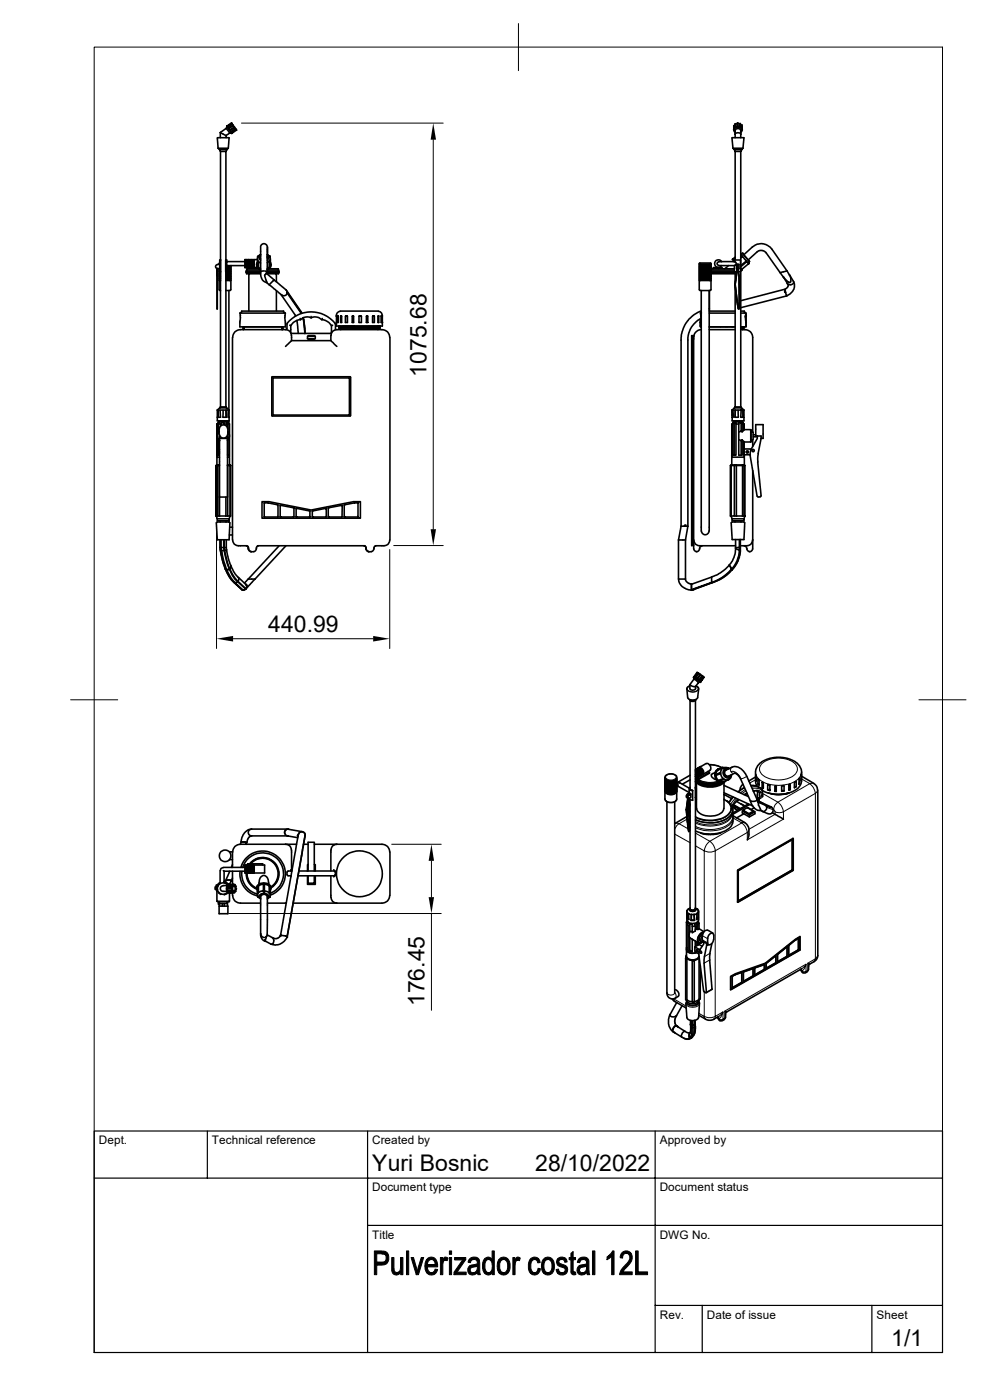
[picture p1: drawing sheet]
<svg xmlns="http://www.w3.org/2000/svg" width="210mm" height="297mm" viewBox="0 0 210 297" stroke-linecap="round" stroke-linejoin="round" font-family="sans-serif">
<defs><g id="words">
<g font-size="4.9">
<text x="90.5" y="79.9" transform="rotate(-90 90.5 79.9)">1075.68</text>
<text x="56.9" y="134">440.99</text>
<text x="90" y="213.5" transform="rotate(-90 90 213.5)">176.45</text>
<text x="79" y="248.5">Yuri Bosnic</text>
<text x="113.5" y="248.5">28/10/2022</text>
<text x="189.1" y="285.6">1/1</text>
</g>
<g font-size="2.5">
<text x="21" y="242.7">Dept.</text>
<text x="45" y="242.7">Technical reference</text>
<text x="78.9" y="242.7">Created by</text>
<text x="140" y="242.7">Approved by</text>
<text x="79" y="252.8">Document type</text>
<text x="139.9" y="252.8">Document status</text>
<text x="79" y="262.8">Title</text>
<text x="139.9" y="262.8">DWG No.</text>
<text x="140" y="279.7">Rev.</text>
<text x="149.9" y="279.7">Date of issue</text>
<text x="186" y="279.7">Sheet</text>
</g>
</g></defs>
<g fill="none" stroke="#000" stroke-width=".34">
<path d="M46.1 29.3l.2 2.2M46.1 29.3h.1M46.1 29.2h2.5M46.3 31.5h2.1M46.3 31.5l.3 .2M46.7 28.2l1.2 .5M46.8 32.1l-.2-.3h1.5l-.2 .3M46.8 32.1v23.1M46.8 32.1h1.1M47.9 32.1v23.1M48 28.7v.5M48 27.2l-1.3 .9v1.1"/>
<path d="M48 27.2l.7 1M48.1 26.8l1.1 1.5M48.1 26.8l.1 .1M48.2 26.9l-.2 .3M48.2 26.9l.3 .3M48.4 31.5l-.3 .2M48.5 27.2l.6 .9M48.6 29.3h.1M48.6 29.3l-.2 2.2M48.7 28.2l-.7 .5M49.1 28.2h-.4M49.1 28.1l.1 .2"/>
<path d="M49.2 26.2l.1 .1M49.2 26.2l-.1-.1-1 .7M49.2 26.2l-1 .7M49.2 28.3h.1M49.4 26.5l-.9 .7M49.4 26.5l-.1-.2-1 .7M49.4 26.5l.1 .1M49.7 26.9l-.2-.3-.9 .7M49.8 27.1l-.1-.2-1 .7M50 27.3l-.2-.2-1 .6M50 27.4l-.9 .7M50 27.4v-.1l-1 .6"/>
<path d="M50 27.4l.1 .1M50.2 27.6l-1 .7M50.2 27.6l-.1-.1-1 .7M50.2 27.6h.1M155.3 29.3l.2 2.2M155.3 29.3h.1M155.3 29.2h2.5M155.5 31.5h2.1M155.5 31.5l.2 .2M155.6 27.5v.1M155.7 26.7l.1-.1v.5M155.7 26.7h.1"/>
<path d="M155.7 26.7v.6M156 26.3h.1v.5M156 26.4l-.2 .2M156 27l-.3 .5M156 32.1h1.1M156 26.3h.1M156 28.1a.79 .79 0 0 1-.1-1.1 .79 .79 0 0 1 1.2 0 .65 .65 0 0 1 0 1.1M156 27.9a.71 .71 0 0 1 .3-1 .71 .71 0 0 1 1 .5l-.2 .5M156 28.4a.74 .74 0 0 1 1.1 0M156 32.1l-.2-.3h1.6l-.3 .3M156 32.1v23.1M156 29.2v-1.5a.61 .61 0 0 1 .5-.4 .61 .61 0 0 1 .6 .4v1.5"/>
<path d="M156 26.3v.6M156.4 26.8l.1-.7v.7M156.4 26.2l-.3 .1M156.5 26.2l.4 .1M156.9 26.8v-.6h.2v.7M157 26.3l.2 .2M157 26.9l.5 .7M157 26.9l-.7-.1-.3 .2M157.1 32.1v54.3M157.4 26.5h-.1v.5M157.4 27v.3M157.4 26.5h.1"/>
<path d="M157.4 26.5v.7M157.6 31.5l-.2 .2M157.8 29.3l-.2 2.2M45.8 56.3l.8-.2v.9l-.8-.1-.1-.3zM46 58.4l.1 .1v-.1M46 58.4v-1.4l.1 1.4M46 57h.1M46 58.4l.1 7.1v-7.1M46.5 57l.1 .1M46.5 55.9l.1 .1M46.6 55.8l-.1 .1M46.6 55.8h.1"/>
<path d="M46.6 56.1v-.9h.2v2.5h-.2v-.7M46.6 57.3h-.1l.1 .2M46.7 57.9v.1M46.7 58.3v.1M46.7 58.6v.2M46.7 59v.1M46.7 59.4v.1M46.7 57.7h.1M46.8 57.7v28.7M46.8 59.5h-.3v2M46.8 59.1h-.3v.3h.3M46.8 58.8h-.3v.2h.3"/>
<path d="M46.8 58.4h-.3v.2h.3M46.8 58h-.3v.3h.3M46.8 57.7h-.3v.2h.3M47.9 55.2h.2v2.5h-.2zM47.9 59.5h1.1v2M47.9 59.1h1.1v.3h-1.1M47.9 58.8h1.1v.2h-1.1M47.9 58.4h1.1v.2h-1.1M47.9 58h1.1v.3h-1.1M47.9 57.9h1.1v-.2h-1.1l.1 28.8M48.1 55.5h3.8M48.1 56.3h3.8"/>
<path d="M48.1 57.3h.9v.2h-.9M48.1 56.9h.9v.2h-.9M48.1 56.6h.9v.2h-.9M48.7 56.4v.2M48.7 56.8v.1M48.7 57.1v.2M48.7 57.5v.2M48.7 57.9v.1M48.7 58.3v.1M48.7 58.6v.2M48.7 59v.1M48.7 59.4v.1"/>
<path d="M49 56.3l-.9 .1M51.9 55.1h.2v1.7h-.2zM52.1 55.3h.2M52.1 56.5h.2M52.2 57.6v.2M52.2 57.5h3.1M52.2 57.6h.1M52.3 57.3v.2M52.3 55.1h.2v1.7h-.2zM52.3 58.1h3M52.3 57.3h.1M52.3 58h.1"/>
<path d="M52.4 57.1l-.1 .2h3M52.4 57h2.5M52.4 57.1h.1M52.5 55.3h.1M52.5 56.5h.1M52.6 55.1h.2v1.7h-.2zM52.8 55.3h.2M52.8 56.5h.2M52.8 58.3v7.7M52.9 58.1l-.1 .2M53 55.1h.1v1.7h-.1zM53.1 55.3h.2"/>
<path d="M53.1 56.5h.2M53.3 55.1h.1v1.7h-.1zM53.4 55.3h.2M53.4 56.5h.2M53.6 55.1h.2v1.7h-.2zM53.8 55.3h.1M53.8 56.5h.1M54.4 56.1l.1 .5 .7 .6M54.6 55.1h-.7v1.7h.7h-2.1v.2M54.6 55.6a1 1 0 0 0 .6 1.5M54.6 54.9l.1 1.5M54.7 54.4v1.2l.1-.1"/>
<path d="M54.7 56.7h.1M54.7 54.4v.2M54.7 55.6v1.1M54.8 55.5v1.2h-.1M54.8 55.5l.5 .3M54.9 56.7l.4 .3M55.2 54l-.5 .4M55.3 54h-.1M55.3 54.3l-.1 .3 .1 .3M55.3 54l-.2 .2a.66 .66 0 0 0 .2 1M55.3 57.8h-3v.2M56.1 57.5l-.8 .1"/>
<path d="M56.3 57.5l.4 .2-.2 .3M56.5 58l3.8 3.2a.76 .76 0 0 1 .5 1 .76 .76 0 0 1-.9 .5M56.6 59.9l.5 .5M56.6 58.1h2.5M56.7 54.3v.6M56.7 54l.2 .2a.66 .66 0 0 1-.2 1M56.7 54.6v.1M56.7 52.4v5.3M56.7 57.5h2.4M56.7 57.3h2.4M56.7 54.6v-2a.76 .76 0 0 0-.8-.9 .76 .76 0 0 0-.6 1.1v4.8a1.87 1.87 0 0 0 1.3 2.3l-.3-.8a.77 .77 0 0 1 .2-1.1M56.7 54a.92 .92 0 0 1 .6 .9 .92 .92 0 0 1-.6 .8"/>
<path d="M57.1 56.7l-.4 .3M57.1 54.3l.2 .1zM57.1 55.5l.1-.2 .1 .3M57.1 57h1.9M57.2 54.4h.1M57.3 55.6l-.2-.1v1.2h.2M57.3 55.6a1 1 0 0 1-.6 1.5M57.3 56.1v.3M57.3 56.7h.1M57.3 54.4v.2M57.3 55.6v1.1M57.4 54.9v1.2"/>
<path d="M57.5 56.1l-.2 .7-.6 .4M58.1 59.4l-1 1M58.5 58.1l.1 .2M58.6 58.3v1.5M59 57.1l.1 .4M59.1 57.3h.1M59.1 58h.1M59.1 57.8v.2M59.1 57.6v.2h-2.5M148.3 59.1h2.5v.3h-2.5zM148.3 58.8h2.5v.2h-2.5zM148.3 58.4h2.5v.2h-2.5z"/>
<path d="M148.3 58h2.5v.3h-2.5zM148.3 57.7h2.5v.2h-2.5zM148.3 57.3h2.5v.2h-2.5zM148.3 56.9h2.5v.3h-2.5zM148.3 56.6h2.5v.2h-2.5zM148.3 56.2h2.5v.2h-2.5zM148.3 55.9v.1h2.5v-.1M148.4 55.8v.1M148.4 55.8h2.3M148.6 56v.2M148.6 56.4v.2M148.6 56.8v.1"/>
<path d="M148.6 57.1v.2M148.6 57.5v.2M148.6 57.9v.1M148.6 58.3v.1M148.6 58.6v.2M148.6 59v.1M148.6 59.4v.1M150.6 57.5h5.2M150.6 57.3h5.2M150.6 56v.2M150.6 56.4v.2M150.6 56.8v.1"/>
<path d="M150.6 57.1v.2M150.6 57.5v.2M150.6 57.9v.1M150.6 58.3v.1M150.6 58.6v.2M150.6 59v.1M150.6 59.4v.1M150.7 55.8l.1 .1M150.8 58.1h5.2M150.8 57.8h5.2M150.8 57h5M151.3 57v-.2h1.9v.2"/>
<path d="M152.5 55.5h3.4a.44 .44 0 0 1 .3 .4 .44 .44 0 0 1-.4 .4h-3.1a.43 .43 0 0 1-.5-.2 .43 .43 0 0 1 .3-.6M153.1 55.5a.8 .8 0 0 0-1.2-.2 .8 .8 0 0 0 0 1.3 .8 .8 0 0 0 1.2-.3M154.6 56.3l-.8 .7M155.5 54.9l.3 .4M155.5 54.9l-.1 .1 .3 .5 .1-.3h1.3v2.5h-.8M155.7 55.4l-.2 .1M155.8 56.3v1.4h.5M156 57.7v2.3M156 54.7l-.4 .4M156 54.5l-.5 .4M156.3 56.1h.5v.9h-.5zM156.4 57l-.5 3.3"/>
<path d="M156.4 57a14 14 0 0 0-.2 5.6l.5 2.9 .1-.8v-6.2M156.4 56.1v.9M156.4 57l-.4 3.3M156.5 57l.3 1.5v1.5v5.5h-.2l-.2-1.4-.5-3.8M156.5 57l.3 1.5M156.5 56.1v.9M156.8 58.5v7l-.3-.9-.6-4.3M157.1 53.9l.3 .4-.1 .1h.2M157.1 56.9l.3 .4-.1 .1-.2-.2M157.3 54.4l-.2 .1M157.5 54.4l-.4 .4M157.5 54.4l.8 1"/>
<path d="M157.6 53.8l1.4 1.7M157.6 53.8h-.5h.2M157.6 53.8h.1M157.8 54.1l1.8-1.7a2.85 2.85 0 0 1 4.2 .5l3.7 5.5M158.3 55.4l-1.2 .9M158.3 55.6l-1.2 1M158.3 55.4l-.1 .2 .2-.1 .4 .4M158.7 55.2l2.2-1.9 1-.1 .5 .3 3.1 4.3M158.8 55.9h.1M158.8 55.9l-1.4 1.3M158.9 55.7l-.1 .2M159 55.5l-.2 .4"/>
<path d="M159 55.5h.1M165.5 57.8l.7 1M166.2 58.8h.1M166.2 58.7l.8 1.4M166.9 57.5l-1.4 .3M167.5 58.3l.8 1.4a.73 .73 0 0 1-.5 .7 .73 .73 0 0 1-.8-.3M167.5 58.4l.3 1a.4 .4 0 0 1-.2 .5 .4 .4 0 0 1-.6-.2l-.8-.9M168.4 59.7a2.3 2.3 0 0 1-1.5 3M46.5 61.5l.2 .1M46.7 61.6h.1M47.9 61.6h.9M48.6 61.6v25.4"/>
<path d="M48.9 61.5l-.1 .1M49.3 71.6v43M50.9 68.2v1.1h9.6v-1.1M51 67v.3M51 67l-.1-.6h9.6v.9M51 67.3l-.1 .8M51.2 66.2l-.2 .2M51.3 66.2v-.2h8.9v.2M51.6 69.3h8.3M51.6 69.8h.1M51.6 69.3l.1 .1M51.6 69.6h.1"/>
<path d="M51.6 69.3h.1M51.6 69.6v.1M51.7 69.6h.1M51.7 69.8v.1M51.7 69.4h.1M51.7 69.8h.1M51.7 69.4l-.1 .1M51.7 69.9h-.1M57.1 60.4l2.6 2.2M57.7 80h.1M57.7 79.9h16.6M58.6 61.7v4.3"/>
<path d="M59.6 62.5l3.1 4.6M59.7 62.6l.1 .1M59.9 69.3h.1M59.9 69.6h.1M59.9 69.3l.1 .2h-.1M59.9 69.7v.1M59.9 69.8h.1l-.1 .1M59.9 69.6h.1l-.1 .1M60.2 66.2l.2 .2M60.4 67.3l.1 .8M60.8 69.7l-.2 .2M60.9 62v.1"/>
<path d="M60.9 61.8l3.2 4.7M60.9 68.7v1M60.9 62h.1M60.9 62.1l3 4.4M60.9 68.6a6.6 6.6 0 0 1 10.2 0M61 68.6l-.1 .1M61 62l3 4.5M61.5 69h.2v1.6M61.8 70.7h8.5M61.8 71.2a1.16 1.16 0 0 0-1.2-1.3h-9.6a1.59 1.59 0 0 0-1.6 1.7M61.8 71.2v1.1M61.8 72.3h8.4l1.3 1.2"/>
<path d="M61.8 72.3l-1.2 1.2M62.9 68l.3 2.7M63.7 67.6l.1 .2M63.8 67.8a1.95 1.95 0 0 1 2.2-.4 1.95 1.95 0 0 1 2.2 .4l1.2 .4 .9 .9M63.8 67.8l-1.2 .4-.9 .9M64.3 67.4l.4 3.3M64.3 67.4l.4 3.3zM65.2 71.3h1.7v.5h-1.7zM65.4 71.3v-.1h1.3v.1M65.4 71.8v.2h1.3v-.2M66 67.1v.3M68.4 67.6l-.1 .2"/>
<path d="M70.2 71.2v1.1M70.2 71.2a1.16 1.16 0 0 1 1.3-1.3h9.5a1.59 1.59 0 0 1 1.7 1.7M70.3 70.5v.1M70.6 69h-.3v1.5M71.1 68.6v.1M71.2 68.7v1.2M71.4 67h.1M71.4 67.1v1.3zM71.4 68.4v.8h9.7v-.8M71.5 67.1v1.3h.3v-1.3M71.6 67l.2 .1zM71.9 69.3h.1"/>
<path d="M71.9 69.5h.1M72 69.4l-.1 .1M72 69.6h2.4M72 69.3v.1M72 69.5v.1M72 69.2l-.1 .1M72 69.2h.1M72.2 66h8.1M72.2 66l-.7 .4-.1 .6M72.3 69.6v.3M72.3 67.1v1.3h.2v-1.3M72.3 67.1h.2z"/>
<path d="M73.3 67.1h.4zM73.3 67.1v1.3h.4v-1.3M74.3 80v8.3l-16.6-.1M74.4 69.6h3.6M74.7 67.1v1.3h.3v-1.3M74.7 67.1h.3zM74.8 67h.1M75.2 69.2h-3.2M76.2 67.1h.5zM76.2 67.1v1.3h.5v-1.3M77.7 67.1h.3zM77.7 67.1v1.3h.3v-1.3"/>
<path d="M79 67.1h.4zM79 67.1v1.3h.4v-1.3M80.2 69.6v.3M80.2 67.1v1.3h.1v-1.3M80.2 67l.1 .1zM80.3 66a.93 .93 0 0 1 .8 1.1v1.3M80.3 67h.1M80.5 69.4l-8.5 .1M80.5 69.3h-8.5M80.5 69.5l-8.5 .1M80.5 69.3l-8.5 .1M80.5 69.3h.1"/>
<path d="M80.5 69.4v.1M80.5 69.5l.1 .1M80.6 69.4l-8.7 .1M80.6 69.2l-8.7 .1M80.6 69.6h.1M80.6 69.2h.1M80.6 69.3v.1M80.6 69.6h-2.6M80.6 69.4h-.1M80.6 69.2l-.1 .1M80.6 69.3l-8.7 .1M80.6 69.6h-6.2"/>
<path d="M80.9 67l.1 .1zM80.9 67.1v1.3h.1v-1.3M81.1 68.4h.1M82.7 71.6v43M147.2 72h-.3v43.5h.3M147.2 71.3h-.3v.5h.3M147.2 71.2h-.5v44.5h.5M148.3 61.5v-2h2.5v2M148.4 61.5l.1 .1M148.5 61.6h2.2M148.5 67.6v.8zM148.6 68.2v1.1h.2"/>
<path d="M148.6 68.4v.8M148.6 67.6a5 5 0 0 0-2.7 4.5v39.5M148.7 66.4h.1M148.7 67.3l-.1 .8M148.8 61.6v51M148.8 66.4h-.2l.1 .9M148.8 69.9a1.66 1.66 0 0 0-1.6 1.7v44.9l.2 .3 .3 .2M148.8 66a6.6 6.6 0 0 0-4.3 6.1v39.5M150.5 69.3h5.5zM150.5 61.6v51M150.5 66h5.5M150.5 66.4h5.5"/>
<path d="M150.5 69.9h5.5M150.5 65.5h.1M150.5 61.6v4.4M150.8 61.5l-.1 .1M152.8 69.3h.1M153.8 69.3h.1M155.2 69.3h.3M156 60.3h.1M156 60.2v.3M156 60.6v25.8M157.1 69.9a1.9 1.9 0 0 1 2.6 1.7v20.1h-.4M157.1 66h.8l.3 .4-.3-.2"/>
<path d="M157.1 66.4h1.1v.9M157.5 69.6h.3M157.5 69.8v.1M157.5 69.4l.1 .1M157.5 69.8h.1M157.5 69.6l.1 .1-.1 .1M157.5 69.4h.1M157.5 69.6h.1M157.5 69.4h.3M157.5 69.3h.2M157.6 69.5h.1M157.6 69.5l-.1 .1"/>
<path d="M157.7 69.5h-.1M157.7 69.3h.1M157.7 69.5l.1 .1M157.7 69.3l.1 .1M157.8 69.6h.1M157.8 69.4h.1M157.8 69.4h-.3M157.8 69.4l-.1 .1M158.1 67.1h.1M158.1 67.3l.1 .8M158.2 67.1v.3M158.2 68.2v1.1h-1.1l.4 .1"/>
<path d="M158.2 66.5l.1 .5M158.3 67v1.4M158.3 68.4l-.1 .8M158.3 67h.1M158.3 68.4h.1M166.5 61.7l.1 .4-.1-.2zM166.6 61.4l.3 1.3M166.6 61.3l-9.5 2.5M166.8 62.7h.1M166.9 62.7l-9.8 2.6M167 60.2l.2 .5-.6 .6M45.8 98.8h.1"/>
<path d="M45.8 98.8l.1 10.7M45.9 98.8h.3M45.9 98.8v10.7M46 98.6h.4M46 90h.1M46 98.6l-.2 .2M46 90l.1 6.9M46 98.6l-.1 .2M46.1 87l.5-.5h1.5l.5 .5M46.1 88.5v.8h2.5M46.1 87h.1M46.1 87v1.5"/>
<path d="M46.1 97h.5M46.1 97l-.1 1.6M46.1 88.5h.1M46.1 87h2.5M46.2 98.8v10.7M46.2 98.8h.4M46.3 87v1.5h.5l-.1-1.5M46.3 87v1.5M46.3 89.7l-.3 .3M46.3 89.7v2M46.3 89.7h.2l-.1 .3M46.3 93.3v2.2"/>
<path d="M46.3 95.7v.9M46.4 95.8v.8h-.4M46.4 98.6h.2M46.4 93.3v2.1M46.4 90h.4M46.4 90v1.6M46.4 98.6l-.2 .2M46.4 89.4h1.9M46.4 95.9l.2 .2M46.4 89.5h.1M46.5 91.5a1.31 1.31 0 0 0 .1 2M46.5 91v1.1"/>
<path d="M46.5 89.5l-.5 .5M46.5 91a.89 .89 0 0 1 .9-.9 .89 .89 0 0 1 .9 .9M46.5 92.1a.89 .89 0 0 0 .9 .9 .89 .89 0 0 0 .9-.9M46.5 91.6a1.24 1.24 0 0 0 .1 1.8M46.6 92.5v.5h1.7v-.5M46.6 93v12.4M46.6 92.4v.3M46.6 95.3l-.3 .3 .3 .2M46.7 86.4v.1M46.8 86.4h-.1M46.8 86.4h1.2h-1.3M46.8 90v.3"/>
<path d="M46.9 89.3v.1M46.9 89.7l-.1 .3M46.9 89.7h.6v.4M46.9 89.7v.5M47.1 89.3v.1M47.3 87v1.5h.7l-.1-1.5M47.5 89.7l.1 .3M47.5 89.3v.1M47.6 90h.6v.5M47.6 90v.1M48 87v1.5M48.2 90l-.2-.3h.3v1.1"/>
<path d="M48.2 89.5l.5 .5v6.9M48.3 93v12.5h-1.7M48.3 97h.3M48.3 98.6h.4M48.3 98.7v.1M48.3 89.5h-1.9M48.3 89.7l.3 .3M48.3 93.4v3.2M48.3 91.6a1.33 1.33 0 0 1 0 1.8M48.3 91.7l.3 .8-.4 .8M48.3 91v1.1M48.4 87v1.5"/>
<path d="M48.4 88.5h.2M48.6 87l-.1 1.5M48.6 87v1.5M48.6 92.9v3.7h-.3M48.6 97v.1M48.6 90v2M48.6 90h.1M48.6 88.5v1.3M48.6 96.9h.1M48.7 98.6l.2 .2M48.7 97.1v1.5M48.7 98.6l.1 .2"/>
<path d="M48.8 98.8h.1M48.8 98.8h-.5v10.7M48.8 98.8v10.7M48.9 98.8v10.7h-.1M57.7 80v8.2M57.9 80.3v7.7M58 88h16.1M58 80.2v.1M58 80.2h16M74 80.2l.1 .1M74.1 80.3v7.7M154.9 98.8h.2v10.7"/>
<path d="M155.3 97h2.5M155.3 97l-.1 1.6-.1 .2h.7v10.7h-.7M155.3 96.9h.1M155.3 87h2.5M155.3 87v1.5h.2M155.3 87l.1 1M155.3 87h.1M155.3 87v2.3h2.5l.1-.8M155.3 87l.5-.5h1.5l.5 .5M155.5 87v1.5M155.5 90l.2-.3h.5l-.1 .3M155.6 89.4h1.9"/>
<path d="M155.7 89.5h1.8M155.7 89.5l-.5 .5M155.7 89.7v6.9M155.9 86.4h1.3M155.9 98.6h-.8l-.2 .2v10.7h.2M155.9 86.4v.1M156 86.4h1.1M156 87v1.5M156 86.4h-.1M156 87l-.1 1.5h.7v-1.5M156.2 98.6h1.3M156.2 98.6v.2h1.3v10.7"/>
<path d="M156.2 98.6l-.4 .2h.4v10.7M156.3 89.3v.1M156.7 90h-.6v6.6h-.6v-6.6h-.3v6.9M156.7 93.3l.5 .2v3.1M156.7 90v-.3h.5v1.7l-.5 .3M156.7 90v6.6h.7v-3.3l.4 .3v3h.1M156.8 89.3v.1M157.1 86.4h.1M157.2 91.4l.2 .2M157.2 86.4v.1M157.2 87l-.1 1.5M157.2 89.7l.2 .3"/>
<path d="M157.4 89.5l.2 .2M157.4 93.3l-.2 .2M157.4 90v1.6l.4-.3v-1.3M157.4 90h.4M157.5 98.6h.2M157.5 98.6l.3 .2M157.6 87v1.5M157.6 87v1.5h-.4M157.6 89.7l.2 .3M157.6 89.7l.3 .3v1.1M157.6 89.7h.1M157.7 98.6h.2"/>
<path d="M157.7 98.6l.1 .2M157.8 88.1v.4M157.8 91.1l1.5 .1v2.5M157.8 93.8h1.5M157.8 98.8h.2M157.8 97l.1 1.6 .1 .2M157.8 87v1.1M157.8 98.8v10.7M157.9 96.5l-.1 .4M157.9 93.8v1.4M158 98.8v10.7M159.3 95.5v-.3h-1.4v1.3h1.2"/>
<path d="M159.3 91.2h.1M159.3 91.3v2.4M159.3 93.3h.4v1.4M159.7 91.7h.1M159.7 99.8v16.7M159.7 93.2v.1M159.8 92.2h.5M159.8 91.7v1.5M160.3 90.1h1.6v2.9h-.4v-.5h-1.2zM160.6 92.5v.1l-.8 .1M160.7 92.5v.5l-1.3 2.2-.3 1.1 1.5 9M160.7 98l.7 7.2-.2 .2"/>
<path d="M160.9 96.2l-.1 1.8M161.5 93l-.7 3.2M45.9 109.5h.3M45.9 109.5l.2 .6M45.9 110.9l.2 3.6h2.5l.2-3.6M46.1 110.8l-.2 .1M46.1 110.1v.4h2.5M46.1 110.1h2.5M46.2 109.5h.4M46.6 109.5h1.3M46.6 105.4v4.1M46.7 116.2h.2"/>
<path d="M46.7 116.2l.1 .5M46.7 116.2l.4 2.5 .7 2M46.7 114.5v1.7M46.7 110.5v.2M46.8 116.6v.1M46.8 116.7l.6 2.7 .5 1.3M46.9 116.2h.6v.6h.2M46.9 116.2v.6l-.1-.1M46.9 114.5v1.7M47 116.8h.6M47 116.8a13.2 13.2 0 0 0 1.1 4.1l.6-.2M47.5 114.5v1.7h.5"/>
<path d="M47.6 114.5l.1 2.3M47.6 116.8l.6 2.7 .5 1.2M47.7 116.8l1 3.9M47.9 105.5v4M47.9 109.5h.4M48 110.5v.2M48 116.2v.5l-.3 .1M48 114.5v1.7M48 116.6l.4 1.9 .6 1.6M48.3 109.5h.5M48.6 110.8l.1 .1M48.6 110.1v.6h-2.5"/>
<path d="M48.6 113.5h.7M48.7 111.8h.6M48.8 109.5l-.2 .6M49.4 114.6a1.35 1.35 0 0 0 1.6 1.2h1.4l.3 .5M52.2 115.8l.4 .2 .1 .5M52.7 116.2l.2 .6 .4 .2M52.7 116.5l.2 .3 .4 .2M53.3 117.1h.5M54.4 116.5l-.3 .4-.3 .1M54.4 116.2v.3M54.4 116.3l.1-.4 .3-.1h22.5l.3 .5M55.6 106.4h1.4l9 1.8 9-1.8h1.5v3.5h-20.9z"/>
<path d="M56 106.7h.9M56 109.7h3M56.1 106.8l-.1-.1v3M56.1 109.6l-.1 .1M56.9 106.8l2.1 .3-.1 .1M58.9 109.6l.1 .1M59 107.1v2.6M59.2 115.8l-6.5 7.1M59.4 107.2l3 .5M59.5 109.6l-.1 .1h3l-.1-.1M59.5 107.3l-.1-.1v2.5M60.7 115.8l-6.6 7.1"/>
<path d="M62.3 107.8l.1-.1v2M62.8 107.8v1.9M62.9 109.6l-.1 .1h2.9M62.9 107.9l-.1-.1 2.9 .6M65.7 108.4v1.3v-.1M65.7 108.4v.1M66.3 109.6v.1h2.9M66.3 108.5v1.2M69.1 107.9l.1-.1v1.9l-.1-.1M69.2 107.8l-2.9 .6M69.7 109.6l-.1 .1 2.9-.1M69.7 107.8l-.1-.1v2"/>
<path d="M72.5 107.3l.1-.1v2.5M72.6 107.2l-3 .5M73.1 109.6l-.1 .1h2.9M73.1 107.2l-.1-.1v2.6M75.2 106.7l-2.2 .4M75.9 106.8v-.1v3v-.1M75.9 106.7l-.7 .1M77.6 116.2v.3M77.7 116.5l.2 .3 .3 .2M78.2 117.1h.5M79.3 116.5l-.2 .3-.4 .2M79.3 116.2v.3"/>
<path d="M82.7 114.6a1.31 1.31 0 0 1-1.7 1.2h-1.3l-.4 .5M143.9 114.6v8.3M143.9 114.6h1.5M144.5 111.6l-.6 3M144.5 111.6h.6M145.2 111.4h.3v.2h-.4zM145.4 114.6v8.3M145.5 111.6h.4M145.9 111.6l-.5 3M147.2 114.6a1.34 1.34 0 0 0 1.6 1.2h7.2M147.7 117.1h.1M148.4 116.5l-.3 .4-.3 .1"/>
<path d="M148.8 112.6a.8 .8 0 0 0 .8 .9 .8 .8 0 0 0 .8-.9M149 115.8l-.5 .3-.1 .4M154.7 119.9l.5 .8zM155.1 109.5l.2 .6M155.3 110.7h2.5M155.3 110.8l-.2 .1 .2 3.6h2.5l.2-3.6M155.3 110.1h2.5M155.3 110.1v.4h2.5v-.4M155.8 109.5h.4M155.9 110.5v.2M156 114.5v1.9M156 116.4a6.9 6.9 0 0 1-5 6"/>
<path d="M156 116.4l.8 .3a6.3 6.3 0 0 1-1.6 4.1M156.2 109.5h1.3M156.8 114.5v1.7h-.8M157 116.2h-.2l.2 .6M157 116.8h.1M157 116.2h.1M157 116.8a6.3 6.3 0 0 1-1.7 4.1M157.1 114.5l-.1 2.3M157.1 116.2l-.1 1.5-.5 1.3-1.2 1.9M157.2 110.5v.2M157.5 109.5h.3M157.8 109.5h.2"/>
<path d="M157.8 110.8l.1 .1M157.9 115.8l.4 .3 .1 .4M158 109.5l-.2 .6M158.5 116.5l.1 .3 .4 .2M159 117.1h.1M159.6 114.6a1.3 1.3 0 0 1-1.6 1.2h-.9M159.6 116.5l-.2 .4-.3 .1M160.7 105.3l.5 .1M47.8 120.7a8 8 0 0 0 1.7 2.7M47.8 120.6v.1M47.8 120.7l.1 .1M47.8 120.6l.1 .2"/>
<path d="M47.9 120.8l.2 .1M47.9 120.8l.8 1.7 1 1.1M48.1 120.9l.9 1.7 .6 .7 .3 .3 .5-.2M48.1 120.9h.1M48.6 120.7l-.5 .2M48.6 120.8h.1M48.7 120.8l.8 1.6 1 1M48.7 120.7v.1M48.7 120.7l-.1 .1M48.9 120.1l.1 .2M49 120.3l-.3 .4M49 120.1l.1 .2a5.6 5.6 0 0 0 1.5 2.3l-.1 .7-.9-1-.8-1.6"/>
<path d="M49 120.1v.2M49 120.1h.1M49.7 123.6l1.9 1.6zM49.7 123.6l1.6 1.5M50.5 123.4l1.6 1.6M50.6 122.5l1.6 1.6 .1 .5-.1 .2M51.3 125.1h.1M52.1 125l-.5 .2M52.1 125h.1M52.2 124l.2 .3v.3l-.3 .4M52.2 124h-.1h.2M52.2 124l.1 .1"/>
<path d="M52.7 122.9h1.4M52.7 122.9l-.8 .8M54.1 122.9l-1.9 2M143.9 122.9h1.5M143.9 122.9a2.71 2.71 0 0 0 2.8 2.3M146.7 125.2h.1M146.7 124v1.1v-1.1M147.1 125.1h.1M151 123.6v.1M151 122.4v1.1M151 123.6l-4.3 1.5v.1l4.3-1.5M151 122.4l-4.3 1.6-1-.6-.3-.5"/>
<path d="M151 123.7l-4.3 1.5M155.2 120.8l-2 1.7-2.2 1.1M155.2 120.8l.1 .1M155.2 120.9a9.1 9.1 0 0 1-4.2 2.8M155.3 120.9h.1M155.3 120.9a9.3 9.3 0 0 1-4.3 2.8M146.3 148.4l.4 .2 .9-.2-.1 .2M146.3 148.4l.1 .2M146.3 145.5a.7 .7 0 0 0-.6 .7l.2 1.8a1.29 1.29 0 0 0 2.1 0l.2-2-.2-.3-.3-.2M146.3 145.3v.8a.69 .69 0 0 0 1.2 0M146.4 148.5v18.9M146.4 145.2l.5 .4 .6 .1"/>
<path d="M146.4 148.6a.72 .72 0 0 0 1 0M147.2 143.6l-.1 .1M147.2 144.1l.9 .7M147.2 143.6l.6 .3 .8 .8M147.2 143.9l-.1-.2 1.2 .7 .2 .3h-.2M147.2 144.1l-.9 1.1M147.2 143.8l1.2 .9-.9 1M147.2 143.8v.3M147.4 143.7l.8-.9 .1 .1-.7 .9M147.5 148.5v44.3M147.6 145.7v.4M147.9 144l.7-1-.6 1.1"/>
<path d="M147.9 142.7h.1l-.7 1M147.9 142.7h.1M147.9 142.7l-.7 .9M148 142.8h.2M148.3 142.9l.2 .2M148.6 143.2l.3 .1M148.6 144.7v.1M149 143.4l-.1-.1-.6 1M149 143.4l.1 .2M149 143.4l-.6 1M149.3 143.7l-.7 1M149.3 143.7l-.1-.1-.7 .9"/>
<path d="M149.3 143.7h.1M149.3 143.7l-.7 .9M51.2 178.6h.9M51.2 178.6l-.2 .5M52.1 178.6l.1 .4M52.2 179v.1M52.4 178.6h.1M52.4 178.6l-.2 .4M53.4 175.9a2.66 2.66 0 0 0-2.3 2.7M53.4 175.9a.72 .72 0 0 0-.7 .7 .72 .72 0 0 0 .7 .7M53.4 177.3l-.1 .1a1.31 1.31 0 0 0-.9 1.2M53.4 177.3h7.6"/>
<path d="M53.4 175.9h7.7M60.6 179.1a1.16 1.16 0 0 1 1.2 1.2M62.9 179.1h-11.9a1.59 1.59 0 0 0-1.6 1.7M63.3 177.1l-.2 .2 .1 .2M64.1 176.4l-2.9-.5a.73 .73 0 0 0-.8 .6 .73 .73 0 0 0 .6 .8l2.2 .4M64.4 179.1h1M64.7 177.2a.75 .75 0 0 0-.8-.8 .75 .75 0 0 0-.7 .9l-3.7 21.1M64.7 177.2l-3.8 21.5zM66.7 179.1h14.3a1.59 1.59 0 0 1 1.7 1.7M71.5 179.1l-.4 .1a1.13 1.13 0 0 0-.9 1.1M141.1 167.6a1.37 1.37 0 0 0 1.1 .9 1.37 1.37 0 0 0 1.4-.7v-.2M141.1 167.3a1.37 1.37 0 0 0 1.1 .8 1.37 1.37 0 0 0 1.4-.7v-.1"/>
<path d="M141.1 167a1.37 1.37 0 0 0 1.1 .9 1.37 1.37 0 0 0 1.4-.8v-.1M141.1 166.7a1.35 1.35 0 0 0 2.3 .5l.2-.5M141.1 166.4a1.37 1.37 0 0 0 1.1 .9 1.37 1.37 0 0 0 1.4-.8v-.1M141.1 165.8a1.37 1.37 0 0 0 1.1 .9 1.37 1.37 0 0 0 1.4-.8v-.1M141.1 165.5a1.37 1.37 0 0 0 2.3 .4l.2-.4M141.1 165.1a1.37 1.37 0 0 0 1.1 .9 1.37 1.37 0 0 0 1.4-.7v-.2M141.1 167.9v1.6a1.42 1.42 0 0 0 2.5 0v-1.6M141.1 166.1v.1M141.1 167.8a1.32 1.32 0 0 0 1.9 .7 .64 .64 0 0 0 .6-.7M141.1 167.5a1.32 1.32 0 0 0 1.9 .7 .64 .64 0 0 0 .6-.7M141.1 167.2a1.32 1.32 0 0 0 1.9 .7 .64 .64 0 0 0 .6-.7M141.1 166.9a1.32 1.32 0 0 0 1.9 .7 .64 .64 0 0 0 .6-.7"/>
<path d="M141.1 166.6a1.32 1.32 0 0 0 1.9 .7 .64 .64 0 0 0 .6-.7M141.1 166.3a1.32 1.32 0 0 0 1.9 .7 .64 .64 0 0 0 .6-.7M141.1 166.2a1.41 1.41 0 0 0 2.5 0M141.1 166a1.32 1.32 0 0 0 1.9 .7 .64 .64 0 0 0 .6-.7M141.1 165.7a1.32 1.32 0 0 0 1.9 .7 .64 .64 0 0 0 .6-.7M141.1 165.4a1.32 1.32 0 0 0 1.9 .7 .64 .64 0 0 0 .6-.7M141.1 165.1a1.32 1.32 0 0 0 1.9 .6 .64 .64 0 0 0 .6-.6M141.2 164.5a1.46 1.46 0 0 1 2.4 .4 .92 .92 0 0 1-1.3 .8 .92 .92 0 0 1-1.2-1zM141.5 170.1v40.6a1.21 1.21 0 0 0 1.8 1.1l.5-.4a.91 .91 0 0 0-.6-1.4M143.1 170.1v40.6M143.6 166.1v.1M144.2 166.1h.1"/>
<path d="M144.3 166.1l1.9 1.1M145.7 173.2l-2.6 1.6M145.8 174.2l.1 .3M145.8 173.2h.1M145.9 172.3l.1 .4M145.9 168.4l-.3 .4v.3l.2 .1M145.9 168.4l.3 .3M145.9 172.5l-.1 1.1M146 174.8l.3 .5M146 168.5l-.3 .5 .1 .2M146 168.5l.1 .1-.3 .4 .1 .3M146 168.5v.2"/>
<path d="M146 169.4l-.3 2.4M146 169.4l-.4 2.4 .5 4.6 .2-.7v-5.1M146 169.4l.2 1.2M146 169.4l.2 1.3M146.1 169.4l.1 1.2M146.2 170.7v5.7l-.3-1.4-.2-3.2M146.2 170.7v5.6l-.5-4.5M146.2 171.5v.1M146.2 171.4v.3M146.2 170.8a1.65 1.65 0 0 0 .1 2.1M146.2 168.7l.4-.3v.8l-.3 .3 .6 .3M146.2 168.7l-.3 .3v.3h.3"/>
<path d="M146.2 167.3v.8M146.2 168.1v.1M146.3 168.2l.3 .2M146.3 168.2l-.4 .2M146.3 172l.1 .2M146.3 173l.1 .1M146.3 175.4l.1 .1M146.4 164.5l-2.5 1.4a.51 .51 0 0 0-.3 .5 .51 .51 0 0 0 .3 .4l2.3 1.3M146.4 165.4l-1.7 1M146.4 169.6v23.2a.66 .66 0 0 0 1.1 0M146.4 170.8l-.1 .3M146.4 170.6h-.2"/>
<path d="M146.4 167.2l-.1 .2 .6 .3M146.4 167a.44 .44 0 0 0 0 .6 .44 .44 0 0 0 .5 .1M146.9 167.7v2.1M147.5 167l.2 .3M147.5 167.2h.1M147.5 169.2h.1M147.5 164.3v.4M147.5 165.4a4.9 4.9 0 0 0 5.4 .6M147.5 165.8l.9 .7 1.6 .5 2-.2 1.1-.4 .6-.5M147.5 165.7l1 .7 1.5 .4 2-.1 1.4-.7M147.5 163.9a.7 .7 0 0 1 0 1.2M147.5 163.7a.86 .86 0 0 1 .2 1.4"/>
<path d="M147.5 163.4a.96 .96 0 0 1 .5 1.4M147.5 163.6a.85 .85 0 0 1 .4 1.4M147.5 164.8h.1M147.6 165.1a4.8 4.8 0 0 0 4.9 .8M147.6 167.2l.1 .1v2h-.1zM147.6 163.3a.87 .87 0 0 1 .8 .4 .87 .87 0 0 1-.1 1M147.7 163.2h-.1M147.7 163.2a.87 .87 0 0 1 .9 .4 .87 .87 0 0 1-.1 .9M147.7 169.6l-.1 .1M147.7 166v5.5M147.7 163.2a.86 .86 0 0 1 .9 .5 .86 .86 0 0 1-.2 1M147.8 171.5a2.46 2.46 0 0 0 2.9 1.6 2.59 2.59 0 0 0 2.8-1.6"/>
<path d="M147.9 163l-.1 .1M148 163.1a.87 .87 0 0 1 .7 1.3M148 165l.3 .1M148 163a.87 .87 0 0 1 .9 .5 .87 .87 0 0 1-.1 .9M148 164.9l-.1 .1M148.2 162.9l-.2 .1M148.3 164.7a.94 .94 0 0 0-.8-1.4 .94 .94 0 0 1 .6 1.5M148.3 164.8h-.1M148.7 162.6l-.7 .4M148.8 164.5h-.2M149 164.3l-.1 .1M149.8 162l-1.5 .9"/>
<path d="M149.9 162a.87 .87 0 0 1 .7 1.4M150.2 163.7l.3 .1v.2l-2.2 1.3-.5-.2M150.5 163.8l-2.2 1.3v.2M150.5 162.2a5.3 5.3 0 0 1 2.6 .7M150.7 163.4l-1.6 .9a.87 .87 0 0 0 0-1 .87 .87 0 0 0-.8-.4 .92 .92 0 0 1 .7 1.4M151.7 163.9l-.5 .2a.61 .61 0 0 0-.3 .7 .61 .61 0 0 0 .6 .4l.5 .2M151.7 164.4l.1 .1M151.7 164.4a1.4 1.4 0 0 0 .8 1.4 1.4 1.4 0 0 0 1.5-.1M151.8 164.5l.2 .6 .4 .5M152.3 163.4l-.3 .4-.2 .5M152.3 163.2l-.5 .5-.1 .7M152.3 163.2h.1a1.57 1.57 0 0 0-.8 1.5 1.57 1.57 0 0 0 1.1 1.3l.5 .1 .3-.2"/>
<path d="M152.4 165.7h.1M152.4 163.1v.1M152.6 163.1l-.3 .1M152.8 164l-1.1 .4M152.9 164.1l.2 .7 .3 .4M152.9 164.1l-.3-.1 .3-.2a.75 .75 0 0 1 1-.8 1.05 1.05 0 0 0-.4 1.4 1.05 1.05 0 0 0 1.4 .5l.2-.5M152.9 164.1l-1.1 .4M153 176.7l-.8 .2-1.5 .2-2.1-.4M153.2 162.8l.3 .1M153.2 162.8l.1 .1M153.2 162.8l-.9 .4M153.3 163l.5-.2 .7 .2"/>
<path d="M153.3 162.9l-1 .5v-.2M153.3 162.9h.1M153.4 165.4l-1 .3M153.4 165.2l-.1 .2 .3-.1 .5 .2 .5-.1M153.4 165.2l-1 .4v.1M153.6 166.6l5.1 2.4M153.6 168.2l6.1 2.8M153.6 169.6a1.92 1.92 0 0 1 1.5 1.7 1.92 1.92 0 0 1-1.2 1.9 6.9 6.9 0 0 1-6.3 .1M153.6 166v5.5M153.6 168.6l1.6 .8M153.6 163.7h.1M153.8 163.1h.7"/>
<path d="M154 163.4l1.3-.6a2.58 2.58 0 0 1 3 1.7l2.3 5.3M154 163.4a.7 .7 0 0 0-.3 .8 .7 .7 0 0 0 .8 .4M154.1 164.6v.1M154.1 169.9l.5 .3M154.3 163.2a.76 .76 0 0 0-.7 1.1 .76 .76 0 0 0 1.3 .2M154.3 170a2.02 2.02 0 0 1 1.2 1.9 2.02 2.02 0 0 1-1.4 1.8 7.4 7.4 0 0 1-6.5 .2M154.5 163l.1 .1zM154.5 162.9h.1M154.5 162.9l.1 .2M154.5 162.9v.1M154.6 165.4a2.17 2.17 0 0 1-1.8 .4l-.2-.1M154.7 165l.2-.1-.3 .5"/>
<path d="M155.1 171.5v.1M155.2 164.3l-.2 .7-.4 .4M155.4 172.5l.1 .6M155.4 171.2l.6 .4M155.4 171.1l.6 .4M155.4 172.3l-.1 .4M155.5 169.1l-.9 1.1M155.5 173.1l2.5 1.4a2.14 2.14 0 0 1 .9 1.6v1.1l-.4 1M155.5 173.1a2.82 2.82 0 0 1-2.2 3.4 7.7 7.7 0 0 1-5.7-.2M155.5 170.8l.6 .4M155.6 170.7l1.4 .8M155.8 164l-1.2 .7"/>
<path d="M155.9 164l.6 .4 .6 .7 2.1 4.8M156 171.2v.4l.5 .3M156.1 171.2h-.1l.8 .5M156.1 171.2l.8 .4M156.3 170l1.6 1M156.5 169.7l-.8 .8-.3 .7M156.7 169.6l-.1 .2M157.1 170.6l.9 .4M157.6 171.9l.9-.6 1.3 .8-.9 .5zM157.6 171.9v.1l1.3 .6M157.6 172h-.1v.5l1.5 .8 1.1-.7v-.4M157.6 166.4a1.55 1.55 0 0 0-.6 1.3"/>
<path d="M157.8 172.6l-1.5 .9M157.9 167.1l-1.4 .9M158.2 168.4l-.3 .2M158.5 168.3l-.3 .2M158.6 171.4l1.5 .8-1.1 .7-1.5-.9M158.7 170.6l-3.3 1.9M159 172.9v.4M159 170.7l-3.6 2.1M159.2 169.9a2.13 2.13 0 0 0 2.2 2l-.5-1.1M159.3 166.7h1.1l1 .5 .3 .4M159.8 172.1l-.9 .6M159.9 167.8v.1l.5-.2 .4 .2"/>
<path d="M160 171.4l-.7 .3M160.3 164.8l-1.5 .9M160.3 165.5l.1 .2M160.4 164.5h.1M160.4 165.6v-1.1v1.2M160.5 169.8l-.5 .2-.8-.1M160.6 169.5l.2-.1 .3 .1M160.6 169.7l.3 .6v.5M160.6 167.8l.1 .1M160.7 166.8l-.3-.5-.1-.6 .1-2.6a4.4 4.4 0 0 1 3.9-2.4 5.6 5.6 0 0 1 5.4 2l.4 .9v2.1a3 3 0 0 1-2.5 2.4 7.4 7.4 0 0 1-5.8-.4M160.7 169.9l2.8 1.3M160.7 167.9l.5 .2h.3"/>
<path d="M160.7 167.9v.9M160.7 166.3l.3 .3v-1.1l-.2-.3v1.1l.2 .1M160.8 170.1l1.6 .8M161.1 169.5l-.4 .3M161.1 169.5l-.1 .5M161.3 171.9l.5 .2M161.7 166v1.1l.2 .1v-1.1l-.2-.1h.1M161.7 167l.2 .2M161.7 172.1h.1M161.8 167.6v1.4M162.4 170.9a.73 .73 0 0 1 .2 .8 .73 .73 0 0 1-.8 .4M162.4 170.9l1 .3"/>
<path d="M162.9 167.6l.4 .1M162.9 168.2a6.5 6.5 0 0 0 4.4 0M163 166.5h-.1l.4 .1v1.1l-.1-.2-.3 .1v-1.1M163.2 171.2h.2M163.4 171.2a.8 .8 0 0 1 .5 1.1 .8 .8 0 0 1-1.2 .3l-.9-.5M163.4 171.2h.1M163.8 172.4l2.4 1.4M164.3 167.9h.4M164.5 166.8h-.1h.2M164.5 166.8h.2v1.1h-.3v-1.1M166.2 166.7h-.3M166.2 166.7l.1 1.2-.3-.2-.2 .2 .1-1.1"/>
<path d="M166.3 167.8l-.5 .1M167.3 168.3h-.1a7.6 7.6 0 0 1-3.6 .1M167.3 168.2l-.6 .2M167.4 166.4h.1M167.5 166.5h-.2v1.1h.3v-1.1M167.5 166.4l.1 .1h-.2M167.6 167.5l-.3 .1M168 178.2l-11.4 6.5M168.1 178.2v6.3M168.2 177.9h.1M168.2 177.9l-11.7 6.7M168.2 177.9v6.6"/>
<path d="M168.3 177.9v6.7M168.8 165.8l-.3 .3v1l.4-.2M168.8 165.8h.1M168.9 165.8v1.1l-.4 .1M169.5 165.2v1.2M169.5 165.2l.1 1-.1 .1M169.5 165.1v.1M169.6 166.2l-.1 .2M170 165.4v-1.2v1.4M170 165.3l-.1 .3M170.1 164.7l2.5 1.5M172.6 166.2l.6 .6 .2 .8"/>
<path d="M173.5 167.6v35.1a1.77 1.77 0 0 1-.8 1.3l-1 .6-.2 1.1-.3 .4M45.8 187.8l.3-.1 .1 .2h-.2l-.1 .2zM45.9 188.4v.1M45.9 188.7l.2 .4M45.9 188.2h.1M46 188.7h.1M46 188.3v.2M46 187.9v.3zM46 188.4v.1M46 188.7l.1 .1M46 188.5h.1M46.1 187.9h.1"/>
<path d="M46.1 188.1h.1M46.1 188.8h.1M46.1 187.9v.3zM46.1 188.5h-.4v.2h.4M46.1 188.8v2.4M46.1 191.2v.1M46.1 191.2h2.5M46.1 188.2h-.4v.1h.4M46.1 191.3h.1M46.2 191.3h2.4M46.4 189.3v.2l.5 .2M46.5 192.2h1.8v1.6h-1.8z"/>
<path d="M46.5 187.5l.2-.1-.6 .6zM46.5 191.5l-.2 .3 .3 .2M46.5 191.3v.3M46.5 187.5h.1M46.6 191.6h.1M46.6 191.7v.5M46.7 184.7v2.7M46.7 187.2l-.6 .5M47.2 191.7v.5M47.4 184.7l.1 .1M47.4 184.1l-.5 .1-.2 .5M47.4 184h4.5"/>
<path d="M47.5 186.9l.1 .3-.1-.1M47.5 184.8v2.4M47.5 184.8h4.4M47.6 191.7v.5M47.7 187.1l.8 .5M47.8 186.9a.95 .95 0 0 1 1.3 0h-.1M47.8 186.9l-.1 .2M47.8 187.2v.1M47.8 187.3l-.3-.1 .8 .5M47.8 187.3l.5 .4M48.1 188.4l1.1 .1M48.1 189.5l-.5 .3"/>
<path d="M48.1 188.4l1.1-.1v.2M48.2 188.4l.3 .9M48.2 188l-.2 .3 .2 .7M48.2 191.3l-.1 .4h-1.4M48.2 187.9h-.9a.59 .59 0 0 0-.6 .6 .59 .59 0 0 0 .6 .6h.9M48.2 188.9l1-.1v.2zM48.3 188.5v.3M48.3 191.3v.9M48.3 187.9h.9M48.3 187.9v.1h1l-.1-.1M48.3 187.9l-.1 .5M48.3 187.7a1.23 1.23 0 0 0-1.8-.1 1.23 1.23 0 0 0 0 1.8 1.23 1.23 0 0 0 1.8-.1"/>
<path d="M48.3 187.6v.1M48.3 189l.2 .2M48.3 188.1v.3M48.5 189.4h.9M48.5 189.3l1.2 .1M48.5 189.4v-.2h.9v.2M48.6 187.6h.9M48.6 187.8l-.2 .1M48.6 187.6l-.1 .1h1v-.1M48.6 191.2v.1M48.6 187.6a1 1 0 0 0-.5 .9 1 1 0 0 0 .6 .9l-.1 1.8M48.6 182.4h.7"/>
<path d="M48.7 180.7l.6 .1v3.2M48.7 184.8l-.9 2.1M48.8 187.7h-.3l-.2 .2M49 186.9a.98 .98 0 0 0-1.2 0M49 186.9h.1M49 186.9l-.4 .7M49.2 189l.2 .2M49.2 188.5v.3M49.2 187.9h.1M49.3 188.1l-.1 .3M49.3 186.3l-.3 .6M49.3 183.4l-.2 .6"/>
<path d="M49.3 184.8v2.8M49.3 189.4v.5M49.4 189.9a1.59 1.59 0 0 0 1.6 1.7h4.3M49.5 187.8l-.2 .2M49.5 189.2l.2 .1-.3 .1M49.5 188a.52 .52 0 0 1 .4 .5 .52 .52 0 0 1-.4 .5l-.2-.5zM49.5 187.7h.3M49.5 187.6l.1 .1M49.6 187.7l.1 .1M49.8 189.2l-.1 .2v-.1M49.8 187.7h.1M49.8 187.7v.1"/>
<path d="M49.8 187.8l.2 .2M49.9 189.1h.1M49.9 189.1l-.2 .1M50 188.2v.3M50 188.9v.2M50 188v.1M50.1 188.5l.1 .1-.2 .3M50.9 184.9a4.8 4.8 0 0 0 3.8 5.2M51.1 184a4.8 4.8 0 0 1 7.9-2.1 4.8 4.8 0 0 1-1.6 8M51.3 184.9a4.4 4.4 0 0 0 3.3 4.8M51.5 184a4.5 4.5 0 0 1 7.3-1.9 4.5 4.5 0 0 1-1.4 7.4M51.9 183.5h.2v1.7h-.2z"/>
<path d="M52.1 185h.2a3.4 3.4 0 0 0 2.2 3.6M52.1 183.8h.2M52.3 183.5h.2v1.7h-.2zM52.3 185.2a3.4 3.4 0 0 0 2.2 3.4M52.4 185.2a3.3 3.3 0 0 0 2 3.2 1.64 1.64 0 0 1 1.3-1.1 1.64 1.64 0 0 1 1.6 .6l.2 .4M52.5 183.8h.1M52.5 185h.1M52.5 185l.1 .1M52.6 183.5h.2v1.7h-.2zM52.8 183.8h.2M52.8 185h.2M52.8 185.1h.2"/>
<path d="M52.9 183.3a3.5 3.5 0 0 1 5.4-.3 3.5 3.5 0 0 1-.8 5.3M53 183.5h.1v1.7h-.1zM53 183.3a3.4 3.4 0 0 1 5.2-.2 3.4 3.4 0 0 1-.7 5.2M53.1 183.3a3.3 3.3 0 0 1 5.1-.1 3.3 3.3 0 0 1-.7 5M53.1 183.8h.2M53.1 185h.2M53.1 185.1h.2M53.3 183.5h.1v1.7h-.1zM53.4 183.8h.2M53.4 185h.2M53.4 185.1h.2M53.6 183.5h.2v1.7h-.2z"/>
<path d="M53.8 183.8h.1M53.8 185h.1M53.8 185.1h.1M53.9 183.5h2.2v1.7h-2.2zM54.6 188.8a.89 .89 0 0 1 0-.9 .89 .89 0 0 1 .9-.4 1.38 1.38 0 0 1 1.9 1.2l-.1 .1M54.7 187.9v1.3M54.7 190.1v.1M54.7 190.2l.4 .3M54.7 188.2l-.1 1.7M54.7 187.9h.1v1.5M54.7 187.9h.1M54.8 189.4l-.1-.2v1"/>
<path d="M55.3 190.2v8a1.37 1.37 0 0 0 1 1.5M55.3 198.2l.3 .5 .5 .2M55.3 198.1v.1M55.3 190.2a.75 .75 0 0 1 .7-.5 .75 .75 0 0 1 .7 .5M55.7 183.5v-.2h-3.2v.5M55.8 189l-1 .4M55.8 189l.3 .5h-.2M55.8 189h.1M55.9 189h.2M55.9 189h.1a.98 .98 0 0 1 1.2 1.2l-.1 .2M55.9 187.6l-1 .4M55.9 189h.1"/>
<path d="M55.9 187.5h.2v1.5l-.1-.3-.1 .3zM56 187.6l1.1 .4M56.5 198.8l-.1 .4-.3 .2 .2 .3M56.6 198.5l-.1 .3M56.7 198.2l-.1 .3-.3 .3M56.7 190.5a.65 .65 0 0 0-.3-.7 .65 .65 0 0 0-.7-.1l-.5 .3 .1 .5M56.7 190.7a.58 .58 0 0 0 .3-.6 .58 .58 0 0 0-.6-.5 .94 .94 0 0 0-1.4 .8l.3 .3M56.7 198.3l1.1 .6M56.7 190.2v8M57 187.3a1.23 1.23 0 0 0-1.2-1.5l-.6 .5-.3 1.3M57 187.3v.3M57.1 189.4l.1 .1"/>
<path d="M57.1 189.4l.2-.2-.1 .3M57.1 190.3l.2-.1-.4 .4M57.2 189.5h.1M57.3 188.2v.2M57.3 187.9v1.4M57.3 190.1v.1M57.3 187.9h-.2v1.5M57.3 187.9h.1M57.4 188.4v1.5M57.5 188.3v.1M57.8 198.9a.82 .82 0 0 1-.2 1.4l-1.3-.6M59.5 198.5l-.2 .3a1.18 1.18 0 0 1-1.5 .1"/>
<path d="M59.6 198.5l.9 .1M59.6 198.5h-.1M59.6 198.5l-.1-.1v.1M60.6 191.6h.1h-4M60.6 198.5l.4 .3M60.6 198.5v.1M60.9 185v.5M60.9 185.5l.1 .3h.8M60.9 198.8h.1M60.9 198.8a2.67 2.67 0 0 1-3.4 1.5M61.1 184.8l-.2 .2M61.1 184.8h.8"/>
<path d="M61.7 184.5v.3M61.7 185.8v.2M61.8 180.3v4.5M63.4 184.8h7.5M65.2 185.8v1.8h1.7v-1.8M65.4 184.8v-6.1h1.3v6.1M65.4 185.8v1.6h1.3v-1.6M65.4 183.4h-.2v1.4M66.7 183.4h.2v1.4M70.2 185.8v4.6M70.2 180.3v4.5M70.2 190.4a1.16 1.16 0 0 0 1.3 1.2"/>
<path d="M70.8 184.5l.3 .3 .1 .7M70.9 184.8l.2 .2M71.1 185.5l-.1 .3h-.7h-7.1M71.2 185.5h.1M71.2 185.5l-.4 .5M82.7 189.9a1.59 1.59 0 0 1-1.7 1.7h-18.8M82.7 180.8v9.1M145.6 195.7v5.3l.2 .1M145.7 193.3v1.9a1.41 1.41 0 0 0 2.5 0M145.8 193.2v.3M145.8 193.5l.3 .3M145.8 193.5l-.1 1.2"/>
<path d="M145.8 193.5v1.3M145.8 194.7l.3 .4M145.8 196.1l.3 .2M145.8 196.1v5.4l-.2-.4M145.8 195.4l-.2 .3M145.8 193.2h.1M145.8 194.7l.3 .3M145.8 195.5l-.2 .2M145.9 195.9v-.3l.1 .2-.2 .3M146.1 193.8l.5 .3M146.1 193.8v1.3M146.1 193.8h.1"/>
<path d="M146.3 192.8l.1-.1a.56 .56 0 0 0 .5 .5 .56 .56 0 0 0 .6-.5l.1 .1a.72 .72 0 0 1-.5 .6 .72 .72 0 0 1-.8-.2zM146.3 197.6l-.1 .8 .1 .5M146.3 196l-.2 .4v5.4l.2-.2v-2.6l.6 .3M146.3 196v1.6M146.3 192.8a.64 .64 0 0 0 .6 .5 .64 .64 0 0 0 .6-.3M146.4 192.7l-.6 .5M146.6 195.2h.7M146.6 195.2v.1M146.7 194l-.1 1.2M146.7 194v.1M146.9 199.3l1.4 .8 .5-.1M146.9 199.3v2.6l-.8-.1"/>
<path d="M146.9 197.6h-.6M147.2 194l.1 1.2M147.3 194h-.7M147.3 194v1.2M147.3 194v.1M147.3 195.2v.1M147.4 196.5h-.5M147.5 199.6v1.2M147.5 192.7l.4 .1M147.6 192.8v.2M147.8 195.9l-.4 .2 .1 1.4-.6 .4v-1.8l-.6-.1M147.8 192.9l.3 .2"/>
<path d="M147.8 197.1l.2 .1M147.8 195.9l.2 .3v1M147.8 195.9v1.2M147.8 199.8v.8M147.8 197.1l-.3 .2M148 195.6h.1M148 195.6l.3 .3v1.2l-.3 .1M148 194.7l-.2 .3M148 199.9v.6M148.1 193.5v1.2l-.3 .4v-1.3l-.5 .2M148.1 193.5l-.2 .3M148.1 193.1v.4"/>
<path d="M148.1 193.5l.1 1.2M148.1 195.4l.1 .3M148.1 193.1h.1M148.1 193.5h.1M148.2 193.3v1.9M148.3 200h.1M148.3 195.8l-.3 .4M148.3 197l1 .7M148.5 199.6l.3 .3 .4-.1M149 198.5v.9M149 199.4l.1 .2M149 198.2a.96 .96 0 0 0-.5 1.4"/>
<path d="M149.1 199.7l.2 .1M149.1 199.8l-.4 .3-.4-.1M149.2 197.8a1.44 1.44 0 0 0-.9 2.2M149.3 199.8l.6 .4v.4l.3-.2M149.3 199.8v.4l-1 1.6v.8l1 7.7 .1 .1M150.1 197.4a1.01 1.01 0 0 0-1.1 1.1M150.1 197.3l1.1 .7M151.4 198.4l-.1-.4a.98 .98 0 0 0-1.2 1.1l.1 1.3a.98 .98 0 0 0 1.2-1.1M151.4 198.4v.9M156.5 191.3v.1M156.5 184.6v.1M156.6 191v.1"/>
<path d="M156.6 184.7v6.4M156.6 184.7h.1M168 184.5h.1M168 184.6l-11.3 6.5M168.2 184.6h-.1M168.2 184.7l-11.7 6.7M168.2 184.6l-11.7 6.8v-6.7M168.8 199.4h.1M169.3 199.1h.1M169.3 199l-2 1.5v2.1M169.4 199.1v2.4l-2.1 1.1h.1M169.7 198.7v2.8"/>
<path d="M142.2 215.2a2.9 2.9 0 0 0 .5 3.7l1.9 1.1M142.6 211.9l.3 .4 2.7 1.6M143 219l.1 .1M143.4 217.7a.94 .94 0 0 0-.6 1.2l-.1-.5 .1-.3a.55 .55 0 0 1 .9-.3M143.5 217.6l2.2 1.4 .7 .1-.2 .4v.5M143.5 215.5l-.3 .7-.1 .5 .2 .6 .4 .5M143.6 217.7h.1M143.6 212.7l-1.4 2.5M143.7 217.8h.1M144.7 213.4l-1.2 2.1a.94 .94 0 0 1-1.4-.2l.1-.1M145.3 218.8a.96 .96 0 0 0-.7 1.2M145.5 203.3v8.8l.2 .1v-8.8"/>
<path d="M145.6 201.2v.3a1.61 1.61 0 0 0 2.1 .6M145.6 212.1a1.51 1.51 0 0 0 2.5 .3M145.6 201.5v1.5l.2 .2M145.6 202.6l-.1 .6v-.3M145.7 203.4l.7 .3 .5 .1M145.7 212.1l.7 .4h.5M145.7 212.4l-.2 .5 .2 3a1.45 1.45 0 0 0 2.5 0M145.7 212.3a1.07 1.07 0 0 0 1.6 .9l.7-.3 .2-.3M145.8 203.2h-.2l.1-.1-.2 .1 .2 .2M145.8 203.2l1.1 .4M145.8 203.2l-.1 .2M146.2 220l.1 .2"/>
<path d="M146.3 201.6l.6 .2M146.4 219.1l-.2 .4v.5M146.5 216.5v.8M146.5 217.3v.3M146.5 217.3l.2 .3M146.5 217.6l.3 .4M146.5 217.6l-.1 1.4M146.7 218a2.45 2.45 0 0 1-.4 2.1M146.7 217.6h.3M146.7 216.5v1.1M146.7 217.6l.1 .4M146.9 203.8v8.8h.1h.3v-8.8"/>
<path d="M146.9 203.6h.3M146.9 203.6v.3l.4-.1M147 217.6v.4h-.2M147 216.5v1.1M147.2 219.5l.2-1v-.7l-.4 .2a2.66 2.66 0 0 1-.4 2.2M147.2 203.6l.1 .2M147.2 219.5l-.5 .7M147.3 217.3l-.4 .2M147.3 219.4v.1M147.4 216.5v.8zM147.4 217v.2M147.4 217.3v.5v-.5"/>
<path d="M147.4 216.5l.1 1M147.4 217.5v.3M147.4 217.7l-.1 1.6M147.5 217.5v1.2l-.2 .6M147.7 201.5l.3 .1-.1 .3M147.9 201.5h-.1a.21 .21 0 0 0-.1 .3 .21 .21 0 0 0 .3 0M148 200.5l-.6 .4M148 201.8h.1M148.1 200.4l-.1 .1M148.1 200.4h.2l.6 .3M148.2 212.4l.2 .5-.2 3M148.2 212.3v.3"/>
<path d="M148.3 202.9a1.22 1.22 0 0 1-1.1 .7M148.3 215.4l1.3 .8a1.76 1.76 0 0 0 1.9 0l.9-.6M148.3 203.1v.2M148.3 203.2l-1 .5M148.3 212l-1 .5M148.3 200.1v.3M148.3 203.3v8.7M148.3 202.9h.1M148.3 212l-.1 .4M148.4 201.5l-1-.6v1l.8 .5M148.5 201.4l-.1 .1M148.5 204.8v7.1l-.2 .1"/>
<path d="M149.4 204.3l.5 6.2M149.4 210.5l.3 .1M149.9 210.5l-.2 .1M149.9 200.1l.1 .1M149.9 200.6l-.5 2.3v1.4M150 200.3l.3 .1M150.5 203.7l.5 6.1M150.6 202.3v1.4M151 200.2l-.4 2.1M151 209.8l-1.2 .8M152.2 215.8l.1 .2M152.4 216l.3 .5"/>
<path d="M152.6 216.5h.1M152.7 216.5h.5M153.6 216.3l-.4 .2M155 207.1l1-.5 6.3-2.3 6.4-5 1-.6v2.8l-14.7 8.5zM155.3 207.1l.1 .1M155.4 209.5h-.1M155.8 206.8l.1 .1M157.3 206.3v.1M157.3 208.4h.1M157.4 206.3v2.1l-2.1 1.1M157.4 206.2l-2.1 .9v2.5M157.6 206.2h.1"/>
<path d="M159.7 205.5l-2.1 .7 .1 2 .1-.1M159.7 207h.1M159.8 205.5v1.5l-2.1 1.2M160.1 205.3v.1M160.1 205.3v1.5M160.1 206.7v.1M162.1 205.7h.1M162.1 204.6v.1M162.1 204.6v1.1l-2 1.1M162.1 204.6l-2 .7M162.5 204.3l.1 .1M164.5 204.3h.1"/>
<path d="M164.5 202.7v.2M164.5 202.7l-2 1.7v1M164.6 202.8v1.5l-2.1 1.1 .1-.1M164.9 202.4l.1 .1M166.9 202.9h.1M166.9 200.8v.2M167 200.8l-2.1 1.7v1.5h.1M167 200.9v2l-2.1 1.1M167.3 200.5l.1 .1M169.3 201.5h.1M169.7 201.5l-14.7 8.4M169.9 205.6l.4 .7"/>
<path d="M170.1 205.5l-16 9.2-.2 .3v.9l-.3 .4M170.2 206.3l.1 .1M171.2 206.2l-.5 .2-.4-.1M144.6 220l.4 .2M146.3 220.2h.3M146.3 220.2l-.5 .2-.8-.2M146.3 220.2h.1M146.6 220.2l-.6 .3-.9-.2M146.6 220.2h.1M146.7 220.1l-.1 .1M146.7 220.1l-.5 .3M146.8 220.1l-.2 .1"/>
<circle cx="158.5" cy="95.9" r=".22"/>
<circle cx="159.8" cy="95.6" r=".25"/>
<circle cx="47.8" cy="181.6" r="1.22"/>
<circle cx="76.2" cy="185.4" r="4.9"/>
<circle cx="148.6" cy="202" r=".23"/>
</g>
<g fill="#000">
<circle cx="46.6" cy="31.7" r=".17"/>
<circle cx="48.1" cy="31.7" r=".17"/>
<circle cx="155.8" cy="31.7" r=".17"/>
<circle cx="157.3" cy="31.7" r=".17"/>
<circle cx="55.3" cy="57.6" r=".17"/>
<circle cx="165.5" cy="57.8" r=".17"/>
<circle cx="57.1" cy="60.4" r=".17"/>
<circle cx="60.9" cy="62" r=".17"/>
<circle cx="51.3" cy="125.1" r=".17"/>
<circle cx="52.3" cy="124.1" r=".17"/>
<circle cx="146.7" cy="125.2" r=".17"/>
<circle cx="151" cy="123.6" r=".17"/>
<circle cx="155.2" cy="120.9" r=".17"/>
<circle cx="155.3" cy="120.9" r=".17"/>
<circle cx="64.7" cy="177.2" r=".17"/>
<circle cx="160.4" cy="164.5" r=".17"/>
<circle cx="161.8" cy="166" r=".17"/>
<circle cx="164.5" cy="166.7" r=".17"/>
<circle cx="168" cy="178.1" r=".17"/>
<circle cx="168.2" cy="177.9" r=".17"/>
<circle cx="60.9" cy="198.8" r=".17"/>
<circle cx="146.1" cy="192.8" r=".17"/>
<circle cx="147.8" cy="192.8" r=".17"/>
<circle cx="148.1" cy="195.4" r=".17"/>
<circle cx="156.6" cy="191.1" r=".17"/>
<circle cx="143.6" cy="217.7" r=".17"/>
<circle cx="148.3" cy="202.9" r=".17"/>
</g>
<g fill="none" stroke="#000" stroke-width=".21">
<path d="M20 10h179.9v276.9h-179.9zM110 5v10M51.2 26.1h42.8M91.9 29.6v82.7M45.9 113v24.6M82.7 116.6v21M83.5 115.7h10.5M49.4 135.5h29.8M15 148.5h10M145.7 146.2a1.45 1.45 0 0 0 2.5 0M146.3 145.5a.63 .63 0 0 0-.5 .7 .63 .63 0 0 0 .8 .5h.9a.57 .57 0 0 0 .6-.5 .57 .57 0 0 0-.5-.7M146.4 148.5h1"/>
<path d="M147.9 142.7l-.7 .9M148.2 142.8l-.7 .9M148.6 143.1l-.7 .9M149 143.4l-.7 1M149.3 143.7l-.7 .9M194.9 148.5h10M83.1 179.1h10.5M141.1 169.5a1.41 1.41 0 0 0 2.5 0M141.1 164.9a1.41 1.41 0 0 0 2.5 0M141.4 164.5a1.45 1.45 0 0 1 2.1 .3 1.33 1.33 0 0 1-2.3 0zM143.1 177l3.3 1.8M143.3 174.7l.8 .1"/>
<path d="M143.9 165.9l.4 .2a.43 .43 0 0 0-.4 .7M144.1 174.8l-.5 .4-.4 .6M144.1 174.8l1.9 1.1M145.8 173.8l-1.7 1M145.8 173.5v.1M145.8 173.8l.5 .9M145.9 173.1l.4 1.2M145.9 169.3a13.4 13.4 0 0 0-.1 4.2l.4 2.9-.4-2.9a12.9 12.9 0 0 1 .2-4.1M146 172.5l.3 1M146 172.7l.3 .5M146.1 175.9l.1 .1M146.2 170.6v.1"/>
<path d="M146.2 171.6v.2M146.2 171l-.2 .9 .3 .9M146.2 176.4v-5.8v5.8M146.3 176l.1 .1M146.3 172.1l.1 .2M146.3 172.8l.1 .2M146.3 174.7l.1 .1M146.3 173.6l.1 .1M146.3 173.3l.1 .1M146.3 174.4l.1 .1M146.4 170.7l-.1 .2M147.5 165.5a5.1 5.1 0 0 0 5.5 .6"/>
<path d="M147.5 165.2a4.7 4.7 0 0 0 5.1 .7M147.5 165.1a5 5 0 0 0 5.1 .8M147.5 165.8a4.8 4.8 0 0 0 6.1 .1M147.5 165.7a5.1 5.1 0 0 0 5.9 .3M147.5 165.6a5.3 5.3 0 0 0 5.5 .5M147.5 176.7l3.1 1.8M147.5 179.5l1.9 1M147.6 175.6a7.4 7.4 0 0 0 7.1-.6 2.24 2.24 0 0 0 .8-1.5l1.9 1.1-6.8 3.9M147.7 165.1a4.9 4.9 0 0 0 4.6 .7M147.8 165a4.8 4.8 0 0 0 4.5 .7M148.6 162.7l-.5 .3M150.5 162.3l1.8 .2 .7 .4"/>
<path d="M150.6 178.5a2.69 2.69 0 0 0-1.2 2M150.6 178.5a2.69 2.69 0 0 1 1.1 2M152.1 176.9l-1.4 .1-1.3-.1M152.6 164l-.9 .4M152.8 176.7l-1.5 .3h-1.2l-1.4-.2M153.2 162.8l-.9 .4M153.3 165.4l-.9 .3M154.8 170.6a1.89 1.89 0 0 1-.7 3.1 7.1 7.1 0 0 1-6.5 .2M155.1 163.7a2.09 2.09 0 0 1 2.1 1.6M155.1 171.6a3.1 3.1 0 0 1-2.7 2.3 6.9 6.9 0 0 1-4.8-.5M155.3 162.8h.1M155.3 162.8a.68 .68 0 0 0-.3 .8 .68 .68 0 0 0 .8 .4"/>
<path d="M155.3 172.7a4.4 4.4 0 0 1-4.3 2.3l-1.8-.1-1.6-.6M155.4 172.5a3.1 3.1 0 0 1-2.8 2.5 7.6 7.6 0 0 1-5-.4M155.4 173.1a3.2 3.2 0 0 1-3.2 2.7 7.6 7.6 0 0 1-4.6-.5M155.6 169.1l-.9 1.2M156 169.3l-1 1.3M156.3 169.4l-1.1 1.5M156.6 169.7l-.5 .4-.8 1M156.7 169.6l-.1 .2M157 167.6v.1M157.9 167.1h.1M157.9 167.2l-1.3 .9M157.9 174.5l-.5 .1a2.69 2.69 0 0 1 1.1 2"/>
<path d="M158.1 167.5l-1 .7M158.2 167.8l-.8 .6M158.2 168.4l-.4 .2M158.3 168.4l.2 .1M158.4 164.7l-1.3 .5M158.5 168.2l-.3 .2M158.9 176.1l-.4 .5M159.3 166.7h.9l.8 .3M159.4 167l1-.1 .9 .3M159.6 167.3h1.1l1 .4M159.8 167.7l.7-.1a.88 .88 0 0 1 1 .5M160.3 165.4l-1.3 .7"/>
<path d="M160.3 163.8a3.1 3.1 0 0 0 2.8 2.6 7 7 0 0 0 6.5-1.4l.4-1.2M160.6 169.8h-.1M160.6 169.7l.3 .8M160.6 167.8l.1 .1v1.2M160.7 168.4h.1M160.7 168.4l-.1 .7 .5 .3 .7-.4-.1-.4M160.7 168.8v.3M160.7 169.1v.1M160.7 169.1l.4 .2M160.8 167.9l.3 .2v1.2M161 169.9l1.1 .6M161.1 169.3l-.1 .1"/>
<path d="M161.5 168.1v.8l-.4 .4M161.5 168.9l.2 .1M161.5 162.1a5.7 5.7 0 0 1 7.2 0 1.68 1.68 0 0 1-.7 2.7 6 6 0 0 1-6.5-.6 1.53 1.53 0 0 1 0-2.1zM161.6 167.4l.1 .2M161.7 168.4v.1M161.7 168.6l-.2 .3M161.7 167.7v.9M162.7 171.3l1.3 .4M163.4 171.2h.2M163.9 171.6l.2 .1M164.1 171.7l.3-.9 .6-.6a2.69 2.69 0 0 1 1.2 2M164.1 171.7l.3 .5"/>
<path d="M164.4 172.2l.9 .2 .9-.2M164.4 172.2v.6l-5.5 3.1M166.2 172.2v1.6l-7.7 4.4v-1.6M168 178.1v.1M168 178.2v6.3M168 178.2l-11.3 6.5M168.2 177.9h.1M170.1 165.3l1.7 .9-6.8 4-3.2-1.9M172.6 166.2l-.8 .1a2.69 2.69 0 0 1 1.1 2M173 168.3l-6.8 3.9M173 168.3v35.1l-1.6 .9v1.6l-.4 .2v-1.5l-17.2 9.9v1.6l-.4 .1v-1.5l-1.7 .9v-35.1l6.8-3.9M173.4 167.6l-.4 .7"/>
<path d="M48.6 193.8h45M91.5 182.6v7.7M91.5 193.8v20.5M149 198.7a.53 .53 0 0 0-.3 .6 .53 .53 0 0 0 .5 .4M149 198.5l1.1 .6M149 199.4l1.1 .6M149 198.6a.81 .81 0 0 0-.2 1.2M149.2 197.8a1.6 1.6 0 0 0-1.1 2.1l.2 .1M149.2 197.9a1.49 1.49 0 0 0-.9 2l.4 .1 .4-.2M149.3 197.7a1.74 1.74 0 0 0-1.3 2.2l.2 .1M149.3 197.8a1.56 1.56 0 0 0-1.1 2.2l.3 .1M149.4 180.5v17.1"/>
<path d="M149.4 180.5a2.89 2.89 0 0 0 2.4 0M156.5 191.4h.1M156.6 184.8h.1M156.7 191.1h.1M156.6 184.7h.1M156.7 184.7v6.4M168 184.5h.1M168 184.5l-11.3 6.6M168.1 184.7h.1M168.2 184.5l.1 .1M141.5 210.7a.93 .93 0 0 0 1.6 0M142.9 211.9l.3 .5"/>
<path d="M142.9 211.8v.1M142.9 211.9h.1M142.9 211.9l2.6 1.5M143.1 210.5l.3 .7-.1 .5M143.4 215.6a1.62 1.62 0 0 0 .3 2.2M143.7 217.8h.1M145.5 212.9a1.66 1.66 0 0 0 2.8 0M145.6 201.4a1.46 1.46 0 0 0 2.1 .7M145.6 201.5a1.58 1.58 0 0 0 2.2 .6M145.7 212.6a1.09 1.09 0 0 0 1.6 .8l.5-.2a.48 .48 0 0 0 .4-.6M148.3 215l1.1 .6M149.4 210.4v5.2"/>
<path d="M149.4 215.6l.3 .6M149.4 215.6a2.89 2.89 0 0 0 2.4 0l-.3 .6M150.5 203.7l-1.1 .6M150.6 202.3l-1.2 .6M151 209.8l-1.1 .7M152.3 215.9v.1M152.3 215.8l.2 .3M152.4 216l.2 .2M152.4 215.9v.1M152.4 216l.3 .5M152.4 215.6l.7-.5 .3-.4-.5 1.2-.3 .2M152.5 216.1h.1"/>
<path d="M152.6 216.2l.1 .3M152.6 216.2h.7l-.1 .3M152.6 216.1v.1M153.9 215.8l-.3 .5M154.2 214.7l-.4-.2 .1 .6M155.4 207.2l2-.8v2l-2 1.1zM157.8 206.2l1.9-.6v1.4l-1.9 1.1zM160.1 205.4l2-.7v.9l-2 1.2zM162.6 204.4l1.9-1.5v1.3l-1.9 1.2zM165 202.5l2-1.5v1.9l-2 1.1zM167.4 200.6l1.9-1.4v2.3l-1.9 1.1zM169.9 205.7l.2 .3"/>
<path d="M169.9 205.6l.2 .4M169.9 205.7l.1 .2M170 205.9l.1 .1M170 205.8v.1M170 205.8l.3 .5M170.1 205.5l.9-.9-.4 .9-.4 .5M170.1 205.9h.1M170.1 206l.1 .1v-.1M170.3 206.3l-.1-.2h.8l-.1 .2M171.5 205.7l-.3 .4M171.8 204.5l-.4-.2 .1 .7M173.4 202.7l-.7 1.3"/>
</g>
<path d="M20 239.9h179.9v47h-179.9zM44 239.9v10M78 239.9v47M139 239.9v47M20 249.9h179.9M78 260h121.9M139 276.9h60.9M149 276.9v10M185 276.9v10" fill="none" stroke="#000" stroke-width=".25"/>
<g fill="#000" stroke="#000" stroke-width=".21">
<path d="M79.4 265.4h2.1l.4 .2 .4 .4h-2.4v1.8h2.3l-.8 .6h-1.5v2h-.5z" fill-rule="evenodd"/>
<path d="M81 266h1.3a1.98 1.98 0 0 1-.1 1.8h-2.3h1.1a.92 .92 0 0 0 .9-.7 .92 .92 0 0 0-.6-1.1z" fill-rule="evenodd"/>
<path d="M83.1 266.8h.5l.1 2.9 .4 .3h.9a1.06 1.06 0 0 1-1.4 .4 1.06 1.06 0 0 1-.5-1.4z" fill-rule="evenodd"/>
<path d="M84.2 270l.8-.1v.1z" fill-rule="evenodd"/>
<path d="M85 266.8h.5v3.6h-.5v-.5l-.4-.1 .4-.7z" fill-rule="evenodd"/>
<path d="M86.2 265.4h.5v5h-.5z" fill-rule="evenodd"/>
<path d="M87.2 266.8h.5l.8 2.8-.2 .8z" fill-rule="evenodd"/>
<path d="M89.4 266.8h.5l-1.1 3.6h-.5z" fill-rule="evenodd"/>
<path d="M90.5 267.2h1l-.7 .4-.1 .7h2.1v.5h-2.2l.3 .8 .6 .4h-1a2.75 2.75 0 0 1 0-2.8z" fill-rule="evenodd"/>
<path d="M90.8 267a1.34 1.34 0 0 1 1.4-.1 1.34 1.34 0 0 1 .6 1.4h-2.1h1.6l-.1-.7-.3-.3-1.4-.1z" fill-rule="evenodd"/>
<path d="M90.5 270h1.3l.3-.3 .2-.5 .5 .1a1.32 1.32 0 0 1-.9 1.1 1.32 1.32 0 0 1-1.4-.4z" fill-rule="evenodd"/>
<path d="M93.4 266.8h.5v.5h.6a1.05 1.05 0 0 0-.6 1.2v1.9h-.5z" fill-rule="evenodd"/>
<path d="M94.1 266.9l.5-.2 .4 .2-.1 .6-1-.2z" fill-rule="evenodd"/>
<path d="M95.3 266.8h.5v3.6h-.5z" fill-rule="evenodd"/>
<path d="M95.3 265.4h.5v.7h-.5z" fill-rule="evenodd"/>
<path d="M98.2 267.3l.6-.1-1.6 2.3-.9 .9v-.5z" fill-rule="evenodd"/>
<path d="M96.4 266.8h2.4v.4l-2.4 .1z" fill-rule="evenodd"/>
<path d="M96.3 270.4l.6-.5h2v.5z" fill-rule="evenodd"/>
<path d="M99.5 267.2h1a.72 .72 0 0 0-.7 .7l-.5-.1z" fill-rule="evenodd"/>
<path d="M99.4 268.7l.3-.1h1.6l-.5 .2a.71 .71 0 0 0-.9 .2 .71 .71 0 0 0 0 .8l.3 .2h1a1.09 1.09 0 0 1-1.6 .3 1.09 1.09 0 0 1-.2-1.6z" fill-rule="evenodd"/>
<path d="M99.7 267a1.22 1.22 0 0 1 1.4-.3 1.22 1.22 0 0 1 .7 1.4l.1 2.3h-.5l-.1-.4h-.6l.5-.7 .1-.7h-1.6l.8-.3a.58 .58 0 0 0 .8-.5 .58 .58 0 0 0-.8-.6h-1z" fill-rule="evenodd"/>
<path d="M100.3 270h1z" fill-rule="evenodd"/>
<path d="M102.9 267a.98 .98 0 0 1 1.5 .2h-.8a1.57 1.57 0 0 0-.6 2.1l.2 .4 .4 .3h-.9a2.95 2.95 0 0 1 .2-3z" fill-rule="evenodd"/>
<path d="M102.7 270h1.7a.98 .98 0 0 1-1.7 0z" fill-rule="evenodd"/>
<path d="M104.4 265.4h.5v5h-.5v-.4h-.6a1.8 1.8 0 0 0 0-2.8h-.2h.8z" fill-rule="evenodd"/>
<path d="M105.8 267.2h1a1.31 1.31 0 0 0-.8 1.7l.3 .8 .5 .3h-1a2.75 2.75 0 0 1 0-2.8z" fill-rule="evenodd"/>
<path d="M106.1 267a1.43 1.43 0 0 1 1.6 0 1.43 1.43 0 0 1 .5 1.6 1.44 1.44 0 0 1-.5 1.6 1.44 1.44 0 0 1-1.7 0l-.2-.2h1a1.58 1.58 0 0 0 .8-2.2l-.6-.6h-1.2z" fill-rule="evenodd"/>
<path d="M108.8 266.8h.4v.5h.7a1.01 1.01 0 0 0-.6 1.2v1.9h-.5z" fill-rule="evenodd"/>
<path d="M109.4 267a.58 .58 0 0 1 1-.1l-.2 .6-1-.2z" fill-rule="evenodd"/>
<path d="M112.6 267a1.19 1.19 0 0 1 1.7 .2h-.8a1.28 1.28 0 0 0-.9 1.7l.2 .8 .6 .3h-1a2.85 2.85 0 0 1 .2-3z" fill-rule="evenodd"/>
<path d="M112.4 270l1.3-.1 .4-.8 .5 .1a1.23 1.23 0 0 1-.7 1.2 1.23 1.23 0 0 1-1.5-.4z" fill-rule="evenodd"/>
<path d="M113.5 267.2h.8l.3 .6-.5 .1-.1-.1a.58 .58 0 0 0-.5-.6z" fill-rule="evenodd"/>
<path d="M115.2 267.2h1a1.56 1.56 0 0 0-.6 2.3l.2 .3 .4 .2h-1a2.75 2.75 0 0 1 0-2.8z" fill-rule="evenodd"/>
<path d="M115.5 267a1.43 1.43 0 0 1 1.6 0 1.43 1.43 0 0 1 .5 1.6 1.44 1.44 0 0 1-.5 1.6 1.44 1.44 0 0 1-1.7 0l-.2-.2h1a1.58 1.58 0 0 0 .8-2.2l-.6-.6h-1.2z" fill-rule="evenodd"/>
<path d="M118.2 267.2h1a.48 .48 0 0 0-.6 .4 .48 .48 0 0 0 .5 .5 1.29 1.29 0 0 1 1.2 1.8 1.28 1.28 0 0 1-2.1 .1h1.1a.6 .6 0 0 0 .6-.7 .6 .6 0 0 0-.8-.5 1.08 1.08 0 0 1-.9-1.6z" fill-rule="evenodd"/>
<path d="M118 269.3l.5-.1 .3 .7 .5 .1h-1.1z" fill-rule="evenodd"/>
<path d="M118.4 267a1.18 1.18 0 0 1 1.9 .7l-.5 .1a.58 .58 0 0 0-.6-.6h-1z" fill-rule="evenodd"/>
<path d="M121.1 265.9l.5-.4v1.3h.5v.5h-.5v2.3l.1 .2 .2 .1h-.8v-2.6h-.4v-.5h.4z" fill-rule="evenodd"/>
<path d="M121.1 269.9h1l.1 .5h-.7l-.3-.2z" fill-rule="evenodd"/>
<path d="M122.6 267.3l1.1-.1a.72 .72 0 0 0-.7 .7l-.5-.1z" fill-rule="evenodd"/>
<path d="M122.6 268.7l.3-.1h1.5l-.4 .2a.71 .71 0 0 0-.9 .2 .71 .71 0 0 0 0 .8l.3 .2h1a1.09 1.09 0 0 1-1.6 .3 1.09 1.09 0 0 1-.2-1.6z" fill-rule="evenodd"/>
<path d="M122.9 267a1.19 1.19 0 0 1 1.4-.3 1.19 1.19 0 0 1 .6 1.4l.2 2.3h-.5l-.1-.4h-.6l.5-.6v-.8h-1.5l.9-.3a.52 .52 0 0 0 .7-.4 .52 .52 0 0 0-.5-.6l-1.3-.1z" fill-rule="evenodd"/>
<path d="M123.5 270h1z" fill-rule="evenodd"/>
<path d="M125.7 265.4h.5v5h-.5z" fill-rule="evenodd"/>
<path d="M128.9 266.6l.2-.2 .7 .1-1 .8z" fill-rule="evenodd"/>
<path d="M129.9 265.4h.4v5h-.5v-3.9l-.7-.1z" fill-rule="evenodd"/>
<path d="M131.9 265.9a1.26 1.26 0 0 1 2 0l-1.5 .1-.2 .4-.1 .5-.5-.1z" fill-rule="evenodd"/>
<path d="M132.8 265.9h1.1a2.33 2.33 0 0 1-1 3l-.7 .9h1.9v.6h-2.7a6.7 6.7 0 0 1 2-2.9 .98 .98 0 0 0-.6-1.6z" fill-rule="evenodd"/>
<path d="M134.8 265.4h.6v4.4h2v.6h-2.6z" fill-rule="evenodd"/>
</g>
<path d="M91.9 26.1l.6 3.5h-1.1zM91.4 112.3h1.1l-.6 3.4zM45.9 135.5l3.5-.6v1.2zM79.2 134.9l3.5 .6-3.5 .6zM91.5 179.1l.6 3.5h-1.2zM90.9 190.3h1.2l-.6 3.5z" fill="#000"/>
<use href="#words"/>
</svg>
